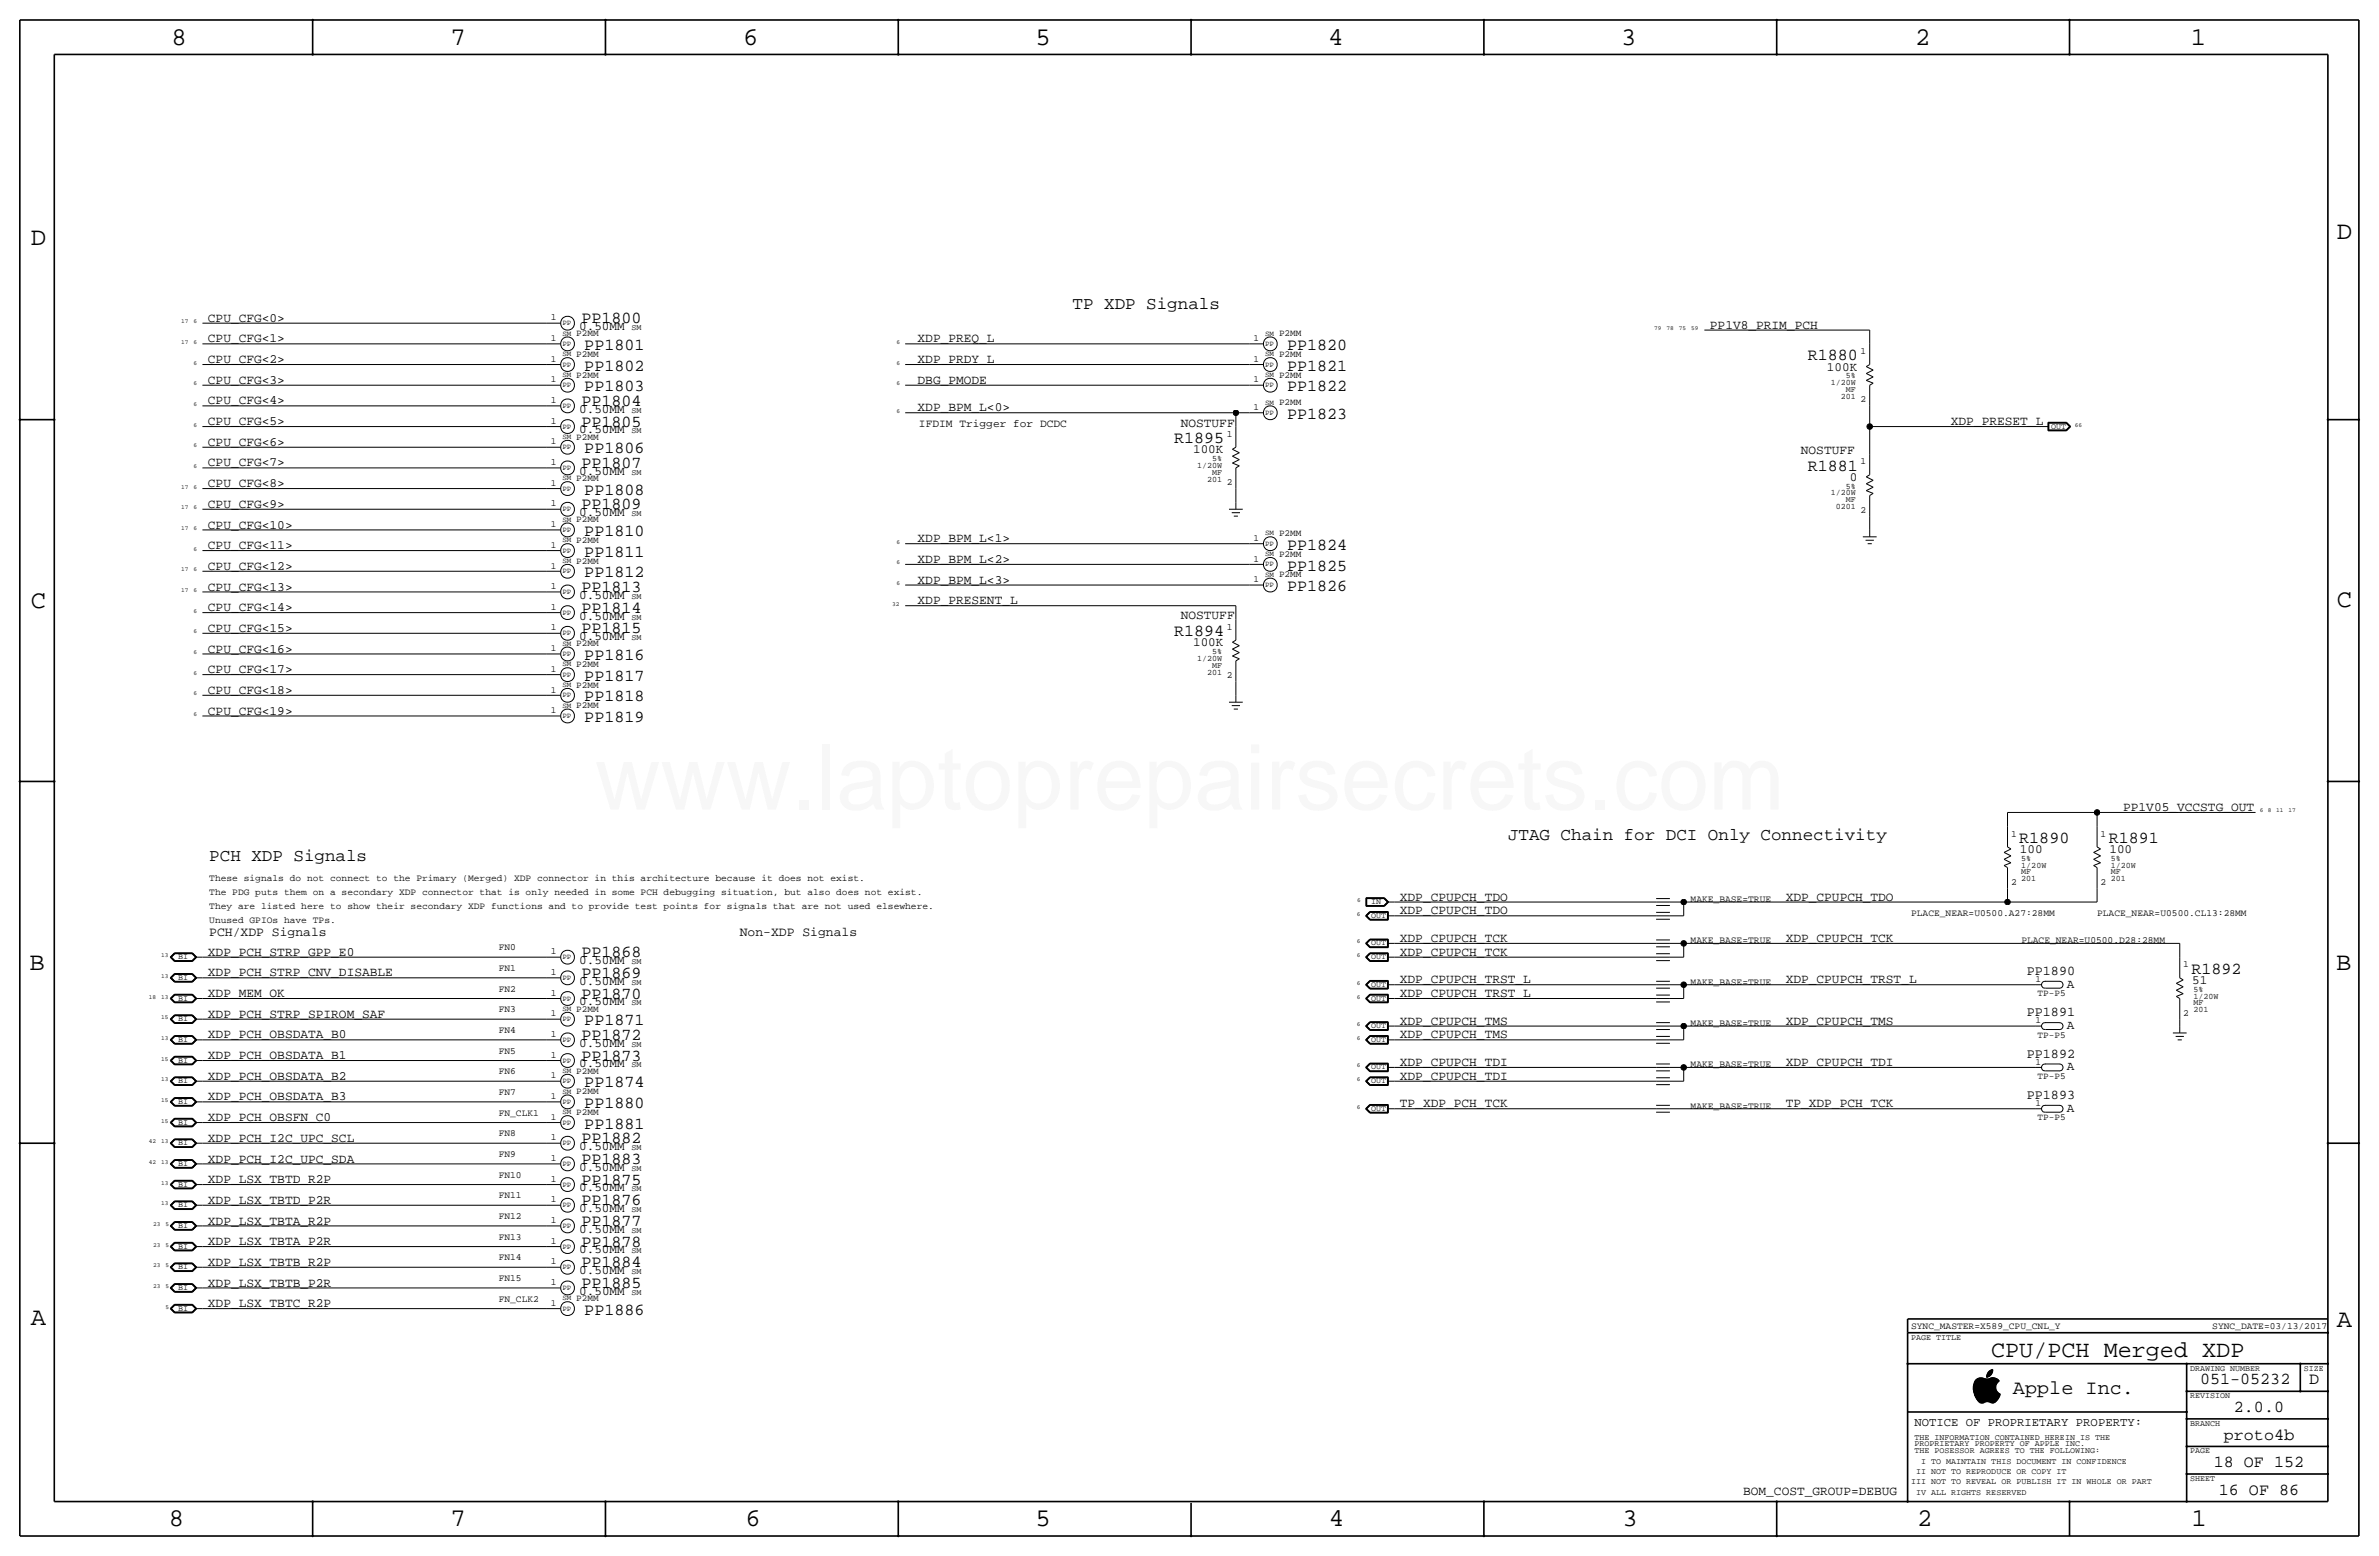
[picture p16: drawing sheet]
<svg xmlns="http://www.w3.org/2000/svg" width="877mm" height="574mm" viewBox="0 0 877 574" stroke-linecap="round" stroke-linejoin="round" font-family="sans-serif">
<defs><g id="words">
<text font-size="33.5" fill="#f00" x="219.3" y="298.4">www.laptoprepairsecrets.com</text>
<g font-size="9.4">
<text x="63.2" y="16.5">8</text>
<text x="166.1" y="16.5">7</text>
<text x="274" y="16.5">6</text>
<text x="381.7" y="16.5">5</text>
<text x="489.7" y="16.5">4</text>
<text x="597.6" y="16.5">3</text>
<text x="706.1" y="16.5">2</text>
<text x="807.7" y="16.5">1</text>
<text x="861.5" y="88.1">D</text>
<text x="11.4" y="90.4">D</text>
<text x="11.4" y="224.3">C</text>
<text x="861.5" y="223.8">C</text>
<text x="10.9" y="357.6">B</text>
<text x="861.3" y="357.4">B</text>
<text x="11.4" y="488.4">A</text>
<text x="861.5" y="489.2">A</text>
<text x="62.2" y="562.6">8</text>
<text x="166.1" y="562.6">7</text>
<text x="274.8" y="562.6">6</text>
<text x="381.7" y="562.6">5</text>
<text x="489.9" y="562.6">4</text>
<text x="598.1" y="562.6">3</text>
<text x="706.8" y="562.6">2</text>
<text x="807.9" y="562.6">1</text>
</g>
<text font-size="8.6" x="734.1" y="500.1">CPU/PCH Merged XDP</text>
<text font-size="7.4" x="742.1" y="513.9">Apple Inc.</text>
<g font-size="6.5">
<text x="395.4" y="114.1">TP XDP Signals</text>
<text x="556" y="309.6">JTAG Chain for DCI Only Connectivity</text>
<text x="77.2" y="317.3">PCH XDP Signals</text>
</g>
<g font-size="6.2">
<text x="214.3" y="119.1">PP1800</text>
<text x="215.4" y="129">PP1801</text>
<text x="474.5" y="129">PP1820</text>
<text x="215.4" y="136.6">PP1802</text>
<text x="474.5" y="136.6">PP1821</text>
<text x="666.5" y="132.8">R1880</text>
<text x="214.3" y="149.6">PP1804</text>
<text x="215.4" y="144.3">PP1803</text>
<text x="474.5" y="144.3">PP1822</text>
<text x="474.5" y="154.4">PP1823</text>
<text x="214.3" y="157.2">PP1805</text>
<text x="215.4" y="167.1">PP1806</text>
<text x="432.8" y="163.3">R1895</text>
<text x="214.3" y="172.5">PP1807</text>
<text x="666.5" y="173.5">R1881</text>
<text x="215.4" y="182.4">PP1808</text>
<text x="214.3" y="187.7">PP1809</text>
<text x="215.4" y="197.6">PP1810</text>
<text x="474.5" y="202.7">PP1824</text>
<text x="215.4" y="205.2">PP1811</text>
<text x="215.4" y="212.8">PP1812</text>
<text x="474.5" y="210.3">PP1825</text>
<text x="214.3" y="218.2">PP1813</text>
<text x="474.5" y="217.9">PP1826</text>
<text x="214.3" y="225.8">PP1814</text>
<text x="214.3" y="233.4">PP1815</text>
<text x="432.8" y="234.4">R1894</text>
<text x="215.4" y="243.3">PP1816</text>
<text x="215.4" y="250.9">PP1817</text>
<text x="215.4" y="258.6">PP1818</text>
<text x="215.4" y="266.2">PP1819</text>
<text x="744.4" y="310.6">R1890</text>
<text x="777.4" y="310.6">R1891</text>
<text x="214.3" y="352.8">PP1868</text>
<text x="807.9" y="358.9">R1892</text>
<text x="214.3" y="360.4">PP1869</text>
<text x="214.3" y="368">PP1870</text>
<text x="215.4" y="377.9">PP1871</text>
<text x="214.3" y="383.3">PP1872</text>
<text x="214.3" y="390.9">PP1873</text>
<text x="215.4" y="400.8">PP1874</text>
<text x="215.4" y="408.4">PP1880</text>
<text x="215.4" y="416">PP1881</text>
<text x="214.3" y="421.4">PP1882</text>
<text x="214.3" y="429">PP1883</text>
<text x="214.3" y="436.6">PP1875</text>
<text x="214.3" y="444.2">PP1876</text>
<text x="214.3" y="451.9">PP1877</text>
<text x="214.3" y="459.5">PP1878</text>
<text x="214.3" y="467.1">PP1884</text>
<text x="214.3" y="474.7">PP1885</text>
<text x="215.4" y="484.6">PP1886</text>
<text x="811.1" y="510.3">051-05232</text>
<text x="851.3" y="510.3">D</text>
<text x="823.6" y="520.4">2.0.0</text>
<text x="819.9" y="530.6">proto4b</text>
<text x="816.2" y="540.8">18 OF 152</text>
<text x="818" y="550.9">16 OF 86</text>
</g>
<g font-size="5">
<text x="747.2" y="359.4">PP1890</text>
<text x="747.2" y="374.6">PP1891</text>
<text x="747.2" y="389.9">PP1892</text>
<text x="747.2" y="405.1">PP1893</text>
</g>
<g font-size="4.8">
<text x="77.2" y="345.2">PCH/XDP Signals</text>
<text x="272.8" y="345.2">Non-XDP Signals</text>
</g>
<g font-size="4.7">
<text x="76.7" y="118.6">CPU_CFG&lt;0&gt;</text>
<text x="213.5" y="121.7">0.50MM</text>
<text x="630.4" y="121.1">PP1V8_PRIM_PCH</text>
<text x="76.7" y="126.2">CPU_CFG&lt;1&gt;</text>
<text x="338.3" y="126.2">XDP_PREQ_L</text>
<text x="76.7" y="133.8">CPU_CFG&lt;2&gt;</text>
<text x="338.3" y="133.8">XDP_PRDY_L</text>
<text x="673.5" y="136.7">100K</text>
<text x="76.7" y="141.5">CPU_CFG&lt;3&gt;</text>
<text x="338.3" y="141.5">DBG_PMODE</text>
<text x="76.7" y="149.1">CPU_CFG&lt;4&gt;</text>
<text x="213.5" y="152.2">0.50MM</text>
<text x="338.3" y="151.6">XDP_BPM_L&lt;0&gt;</text>
<text x="76.7" y="156.7">CPU_CFG&lt;5&gt;</text>
<text x="213.5" y="159.8">0.50MM</text>
<text x="435.3" y="157.2">NOSTUFF</text>
<text x="719.2" y="156.7">XDP_PRESET_L</text>
<text x="76.7" y="164.3">CPU_CFG&lt;6&gt;</text>
<text x="439.9" y="167.1">100K</text>
<text x="663.9" y="167.4">NOSTUFF</text>
<text x="76.7" y="171.9">CPU_CFG&lt;7&gt;</text>
<text x="76.7" y="179.6">CPU_CFG&lt;8&gt;</text>
<text x="213.5" y="175">0.50MM</text>
<text x="681.9" y="177.3">0</text>
<text x="76.7" y="187.2">CPU_CFG&lt;9&gt;</text>
<text x="213.5" y="190.3">0.50MM</text>
<text x="76.7" y="194.8">CPU_CFG&lt;10&gt;</text>
<text x="76.7" y="202.4">CPU_CFG&lt;11&gt;</text>
<text x="338.3" y="199.9">XDP_BPM_L&lt;1&gt;</text>
<text x="338.3" y="207.5">XDP_BPM_L&lt;2&gt;</text>
<text x="76.7" y="210">CPU_CFG&lt;12&gt;</text>
<text x="338.3" y="215.1">XDP_BPM_L&lt;3&gt;</text>
<text x="76.7" y="217.7">CPU_CFG&lt;13&gt;</text>
<text x="213.5" y="220.7">0.50MM</text>
<text x="76.7" y="225.3">CPU_CFG&lt;14&gt;</text>
<text x="338.3" y="222.7">XDP_PRESENT_L</text>
<text x="76.7" y="232.9">CPU_CFG&lt;15&gt;</text>
<text x="213.5" y="228.4">0.50MM</text>
<text x="435.3" y="228.3">NOSTUFF</text>
<text x="213.5" y="236">0.50MM</text>
<text x="439.9" y="238.3">100K</text>
<text x="76.7" y="240.5">CPU_CFG&lt;16&gt;</text>
<text x="76.7" y="248.1">CPU_CFG&lt;17&gt;</text>
<text x="76.7" y="255.8">CPU_CFG&lt;18&gt;</text>
<text x="76.7" y="263.4">CPU_CFG&lt;19&gt;</text>
<text x="782.7" y="298.9">PP1V05_VCCSTG_OUT</text>
<text x="744.7" y="314.5">100</text>
<text x="777.7" y="314.5">100</text>
<text x="516.1" y="332">XDP_CPUPCH_TDO</text>
<text x="658.3" y="332">XDP_CPUPCH_TDO</text>
<text x="516.1" y="337">XDP_CPUPCH_TDO</text>
<text x="516.1" y="347.2">XDP_CPUPCH_TCK</text>
<text x="658.3" y="347.2">XDP_CPUPCH_TCK</text>
<text x="76.7" y="352.3">XDP_PCH_STRP_GPP_E0</text>
<text x="516.1" y="352.3">XDP_CPUPCH_TCK</text>
<text x="76.7" y="359.9">XDP_PCH_STRP_CNV_DISABLE</text>
<text x="213.5" y="355.4">0.50MM</text>
<text x="213.5" y="363">0.50MM</text>
<text x="516.1" y="362.4">XDP_CPUPCH_TRST_L</text>
<text x="658.3" y="362.5">XDP_CPUPCH_TRST_L</text>
<text x="762" y="364">A</text>
<text x="808.2" y="362.7">51</text>
<text x="76.7" y="367.5">XDP_MEM_OK</text>
<text x="213.5" y="370.6">0.50MM</text>
<text x="516.1" y="367.5">XDP_CPUPCH_TRST_L</text>
<text x="76.7" y="375.1">XDP_PCH_STRP_SPIROM_SAF</text>
<text x="516.1" y="377.7">XDP_CPUPCH_TMS</text>
<text x="658.3" y="377.7">XDP_CPUPCH_TMS</text>
<text x="76.7" y="382.8">XDP_PCH_OBSDATA_B0</text>
<text x="516.1" y="382.8">XDP_CPUPCH_TMS</text>
<text x="762" y="379.3">A</text>
<text x="213.5" y="385.8">0.50MM</text>
<text x="76.7" y="390.4">XDP_PCH_OBSDATA_B1</text>
<text x="213.5" y="393.4">0.50MM</text>
<text x="516.1" y="392.9">XDP_CPUPCH_TDI</text>
<text x="658.3" y="392.9">XDP_CPUPCH_TDI</text>
<text x="762" y="394.5">A</text>
<text x="76.7" y="398">XDP_PCH_OBSDATA_B2</text>
<text x="516.1" y="398">XDP_CPUPCH_TDI</text>
<text x="76.7" y="405.6">XDP_PCH_OBSDATA_B3</text>
<text x="76.7" y="413.2">XDP_PCH_OBSFN_C0</text>
<text x="516.1" y="408.2">TP_XDP_PCH_TCK</text>
<text x="658.3" y="408.2">TP_XDP_PCH_TCK</text>
<text x="762" y="409.8">A</text>
<text x="76.7" y="420.9">XDP_PCH_I2C_UPC_SCL</text>
<text x="213.5" y="423.9">0.50MM</text>
<text x="76.7" y="428.5">XDP_PCH_I2C_UPC_SDA</text>
<text x="213.5" y="431.6">0.50MM</text>
<text x="76.7" y="436.1">XDP_LSX_TBTD_R2P</text>
<text x="76.7" y="443.7">XDP_LSX_TBTD_P2R</text>
<text x="213.5" y="439.2">0.50MM</text>
<text x="213.5" y="446.8">0.50MM</text>
<text x="76.7" y="451.3">XDP_LSX_TBTA_R2P</text>
<text x="213.5" y="454.4">0.50MM</text>
<text x="76.7" y="459">XDP_LSX_TBTA_P2R</text>
<text x="76.7" y="466.6">XDP_LSX_TBTB_R2P</text>
<text x="213.5" y="462">0.50MM</text>
<text x="213.5" y="469.7">0.50MM</text>
<text x="76.7" y="474.2">XDP_LSX_TBTB_P2R</text>
<text x="213.6" y="477.3">0.50MM</text>
<text x="76.7" y="481.8">XDP_LSX_TBTC_R2P</text>
<text x="642.6" y="550.9">BOM_COST_GROUP=DEBUG</text>
</g>
<text font-size="4.5" x="705.8" y="525.5">NOTICE OF PROPRIETARY PROPERTY:</text>
<text font-size="4.1" x="338.8" y="157.2">IFDIM Trigger for DCDC</text>
<g font-size="3.5">
<text x="203.1" y="118.1">1</text>
<text x="203.1" y="125.7">1</text>
<text x="212.5" y="124">P2MM</text>
<text x="462.2" y="125.7">1</text>
<text x="471.5" y="124">P2MM</text>
<text x="212.5" y="131.6">P2MM</text>
<text x="471.5" y="131.6">P2MM</text>
<text x="685.9" y="130.5">1</text>
<text x="203.1" y="133.3">1</text>
<text x="462.2" y="133.3">1</text>
<text x="203.1" y="141">1</text>
<text x="212.5" y="139.2">P2MM</text>
<text x="462.2" y="141">1</text>
<text x="471.5" y="139.2">P2MM</text>
<text x="203.1" y="148.6">1</text>
<text x="471.5" y="149.4">P2MM</text>
<text x="685.9" y="148.3">2</text>
<text x="462.2" y="151.1">1</text>
<text x="203.1" y="156.2">1</text>
<text x="452.3" y="161">1</text>
<text x="203.1" y="163.8">1</text>
<text x="212.5" y="162.1">P2MM</text>
<text x="203.1" y="171.4">1</text>
<text x="685.9" y="171.2">1</text>
<text x="203.1" y="179.1">1</text>
<text x="212.5" y="177.3">P2MM</text>
<text x="452.3" y="178.8">2</text>
<text x="203.1" y="186.7">1</text>
<text x="685.9" y="189">2</text>
<text x="203.1" y="194.3">1</text>
<text x="212.5" y="192.5">P2MM</text>
<text x="471.5" y="197.6">P2MM</text>
<text x="203.1" y="201.9">1</text>
<text x="212.5" y="200.2">P2MM</text>
<text x="462.2" y="199.4">1</text>
<text x="203.1" y="209.6">1</text>
<text x="212.5" y="207.8">P2MM</text>
<text x="462.2" y="207">1</text>
<text x="471.5" y="205.2">P2MM</text>
<text x="462.2" y="214.6">1</text>
<text x="471.5" y="212.9">P2MM</text>
<text x="203.1" y="217.2">1</text>
<text x="203.1" y="224.8">1</text>
<text x="203.1" y="232.4">1</text>
<text x="452.3" y="232.1">1</text>
<text x="212.5" y="238.3">P2MM</text>
<text x="203.1" y="240">1</text>
<text x="212.5" y="245.9">P2MM</text>
<text x="203.1" y="247.6">1</text>
<text x="452.3" y="249.9">2</text>
<text x="203.1" y="255.3">1</text>
<text x="212.5" y="253.5">P2MM</text>
<text x="203.1" y="262.9">1</text>
<text x="212.5" y="261.1">P2MM</text>
<text x="741.4" y="308.3">1</text>
<text x="774.4" y="308.3">1</text>
<text x="77.2" y="329.9">The PDG puts them on a secondary XDP connector that is only needed in some PCH debugging situation, but also does not exist.</text>
<text x="77.2" y="324.9">These signals do not connect to the Primary (Merged) XDP connector in this architecture because it does not exist.</text>
<text x="741.4" y="326.1">2</text>
<text x="774.4" y="326.1">2</text>
<text x="77.2" y="335">They are listed here to show their secondary XDP functions and to provide test points for signals that are not used elsewhere.</text>
<text x="623.3" y="332.5">MAKE_BASE=TRUE</text>
<text x="77.2" y="340.1">Unused GPIOs have TPs.</text>
<text x="704.6" y="337.6">PLACE_NEAR=U0500.A27:28MM</text>
<text x="773.2" y="337.6">PLACE_NEAR=U0500.CL13:28MM</text>
<text x="623.3" y="347.7">MAKE_BASE=TRUE</text>
<text x="745.2" y="347.7">PLACE_NEAR=U0500.D28:28MM</text>
<text x="183.9" y="350.3">FN0</text>
<text x="203.1" y="351.8">1</text>
<text x="183.9" y="357.9">FN1</text>
<text x="203.1" y="359.4">1</text>
<text x="804.9" y="356.6">1</text>
<text x="183.9" y="365.5">FN2</text>
<text x="623.3" y="363">MAKE_BASE=TRUE</text>
<text x="750.5" y="362">1</text>
<text x="203.1" y="367">1</text>
<text x="751.2" y="367.3">TP-P5</text>
<text x="183.9" y="373.1">FN3</text>
<text x="203.1" y="374.6">1</text>
<text x="212.5" y="372.9">P2MM</text>
<text x="750.5" y="377.2">1</text>
<text x="804.9" y="374.4">2</text>
<text x="183.9" y="380.7">FN4</text>
<text x="203.1" y="382.3">1</text>
<text x="623.3" y="378.2">MAKE_BASE=TRUE</text>
<text x="751.2" y="382.5">TP-P5</text>
<text x="183.9" y="388.4">FN5</text>
<text x="203.1" y="389.9">1</text>
<text x="183.9" y="396">FN6</text>
<text x="212.5" y="395.7">P2MM</text>
<text x="623.3" y="393.4">MAKE_BASE=TRUE</text>
<text x="750.5" y="392.4">1</text>
<text x="203.1" y="397.5">1</text>
<text x="751.2" y="397.8">TP-P5</text>
<text x="183.9" y="403.6">FN7</text>
<text x="203.1" y="405.1">1</text>
<text x="212.5" y="403.4">P2MM</text>
<text x="750.5" y="407.7">1</text>
<text x="183.9" y="411.2">FN_CLK1</text>
<text x="203.1" y="412.7">1</text>
<text x="212.5" y="411">P2MM</text>
<text x="623.3" y="408.7">MAKE_BASE=TRUE</text>
<text x="751.2" y="413">TP-P5</text>
<text x="183.9" y="418.9">FN8</text>
<text x="203.1" y="420.4">1</text>
<text x="183.9" y="426.5">FN9</text>
<text x="203.1" y="428">1</text>
<text x="183.9" y="434.1">FN10</text>
<text x="203.1" y="435.6">1</text>
<text x="183.9" y="441.7">FN11</text>
<text x="203.1" y="443.2">1</text>
<text x="183.9" y="449.3">FN12</text>
<text x="203.1" y="450.8">1</text>
<text x="183.9" y="456.9">FN13</text>
<text x="203.1" y="458.5">1</text>
<text x="183.9" y="464.6">FN14</text>
<text x="203.1" y="466.1">1</text>
<text x="183.9" y="472.2">FN15</text>
<text x="203.1" y="473.7">1</text>
<text x="183.9" y="479.8">FN_CLK2</text>
<text x="212.5" y="479.6">P2MM</text>
<text x="203.1" y="481.3">1</text>
<text x="704.6" y="490">SYNC_MASTER=X589_CPU_CNL_Y</text>
<text x="815.6" y="490">SYNC_DATE=03/13/2017</text>
</g>
<g font-size="3.1">
<text x="232.8" y="121.7">SM</text>
<text x="675" y="142">1/20W</text>
<text x="680.5" y="139.4">5%</text>
<text x="678.7" y="147.1">201</text>
<text x="680.5" y="144.5">MF</text>
<text x="232.8" y="152.1">SM</text>
<text x="232.8" y="159.8">SM</text>
<text x="756.1" y="158">OUT</text>
<text x="441.3" y="172.5">1/20W</text>
<text x="446.8" y="169.9">5%</text>
<text x="232.8" y="175">SM</text>
<text x="445" y="177.5">201</text>
<text x="446.8" y="175">MF</text>
<text x="675" y="182.6">1/20W</text>
<text x="680.5" y="185.2">MF</text>
<text x="680.5" y="180.1">5%</text>
<text x="232.8" y="190.2">SM</text>
<text x="676.8" y="187.7">0201</text>
<text x="232.8" y="220.7">SM</text>
<text x="232.8" y="228.3">SM</text>
<text x="232.8" y="236">SM</text>
<text x="441.3" y="243.6">1/20W</text>
<text x="446.8" y="241">5%</text>
<text x="445" y="248.7">201</text>
<text x="446.8" y="246.1">MF</text>
<text x="745.2" y="317.2">5%</text>
<text x="778.2" y="317.2">5%</text>
<text x="745.2" y="319.8">1/20W</text>
<text x="745.2" y="322.3">MF</text>
<text x="778.2" y="319.8">1/20W</text>
<text x="778.2" y="322.3">MF</text>
<text x="745.2" y="324.9">201</text>
<text x="778.2" y="324.9">201</text>
<text x="505.5" y="333.2">IN</text>
<text x="505.4" y="338.3">OUT</text>
<text x="65.7" y="353.6">BI</text>
<text x="505.4" y="348.5">OUT</text>
<text x="505.4" y="353.6">OUT</text>
<text x="232.8" y="355.3">SM</text>
<text x="65.7" y="361.2">BI</text>
<text x="232.8" y="363">SM</text>
<text x="505.4" y="363.7">OUT</text>
<text x="808.7" y="365.5">5%</text>
<text x="65.7" y="368.8">BI</text>
<text x="232.8" y="370.6">SM</text>
<text x="505.4" y="368.8">OUT</text>
<text x="808.7" y="368">1/20W</text>
<text x="808.7" y="370.6">MF</text>
<text x="65.7" y="376.4">BI</text>
<text x="808.7" y="373.1">201</text>
<text x="505.4" y="379">OUT</text>
<text x="65.7" y="384">BI</text>
<text x="232.8" y="385.8">SM</text>
<text x="505.4" y="384">OUT</text>
<text x="65.7" y="391.7">BI</text>
<text x="232.8" y="393.4">SM</text>
<text x="505.4" y="394.2">OUT</text>
<text x="65.7" y="399.3">BI</text>
<text x="505.4" y="399.3">OUT</text>
<text x="65.7" y="406.9">BI</text>
<text x="505.4" y="409.4">OUT</text>
<text x="65.7" y="414.5">BI</text>
<text x="65.7" y="422.1">BI</text>
<text x="232.8" y="423.9">SM</text>
<text x="65.7" y="429.8">BI</text>
<text x="232.8" y="431.5">SM</text>
<text x="65.7" y="437.4">BI</text>
<text x="232.8" y="439.2">SM</text>
<text x="65.7" y="445">BI</text>
<text x="232.8" y="446.8">SM</text>
<text x="65.7" y="452.6">BI</text>
<text x="232.8" y="454.4">SM</text>
<text x="65.7" y="460.2">BI</text>
<text x="65.7" y="467.9">BI</text>
<text x="232.8" y="462">SM</text>
<text x="232.8" y="469.6">SM</text>
<text x="65.7" y="475.5">BI</text>
<text x="232.8" y="477.3">SM</text>
<text x="65.7" y="483.1">BI</text>
<text x="704.5" y="493.8">PAGE TITLE</text>
<text x="807.4" y="505.2">DRAWING NUMBER</text>
<text x="849.3" y="505.2">SIZE</text>
<text x="807.4" y="515.4">REVISION</text>
<text x="807.4" y="525.5">BRANCH</text>
<text x="705.8" y="533.1">PROPRIETARY PROPERTY OF APPLE INC.</text>
<text x="705.8" y="530.6">THE INFORMATION CONTAINED HEREIN IS THE</text>
<text x="705.8" y="535.7">THE POSESSOR AGREES TO THE FOLLOWING:</text>
<text x="708.2" y="539.5">I TO MAINTAIN THIS DOCUMENT IN CONFIDENCE</text>
<text x="807.4" y="535.7">PAGE</text>
<text x="706.4" y="543.3">II NOT TO REPRODUCE OR COPY IT</text>
<text x="807.4" y="545.8">SHEET</text>
<text x="704.5" y="547.1">III NOT TO REVEAL OR PUBLISH IT IN WHOLE OR PART</text>
<text x="706.4" y="550.9">IV ALL RIGHTS RESERVED</text>
</g>
<g font-size="2.8">
<text x="207.3" y="119.9">PP</text>
<text x="207.3" y="123.7">SM</text>
<text x="466.4" y="123.7">SM</text>
<text x="207.3" y="131.3">SM</text>
<text x="207.3" y="127.5">PP</text>
<text x="466.4" y="131.3">SM</text>
<text x="466.4" y="127.5">PP</text>
<text x="207.3" y="135.1">PP</text>
<text x="466.4" y="135.1">PP</text>
<text x="207.3" y="138.9">SM</text>
<text x="207.3" y="142.7">PP</text>
<text x="466.4" y="138.9">SM</text>
<text x="466.4" y="142.7">PP</text>
<text x="466.4" y="149.1">SM</text>
<text x="207.3" y="150.4">PP</text>
<text x="466.4" y="152.9">PP</text>
<text x="207.3" y="161.8">SM</text>
<text x="207.3" y="158">PP</text>
<text x="207.3" y="165.6">PP</text>
<text x="207.3" y="173.2">PP</text>
<text x="207.3" y="177">SM</text>
<text x="207.3" y="180.8">PP</text>
<text x="207.3" y="188.5">PP</text>
<text x="207.3" y="192.3">SM</text>
<text x="207.3" y="196.1">PP</text>
<text x="466.4" y="197.4">SM</text>
<text x="207.3" y="199.9">SM</text>
<text x="207.3" y="203.7">PP</text>
<text x="466.4" y="201.2">PP</text>
<text x="207.3" y="207.5">SM</text>
<text x="466.4" y="205">SM</text>
<text x="466.4" y="208.8">PP</text>
<text x="207.3" y="211.3">PP</text>
<text x="466.4" y="212.6">SM</text>
<text x="207.3" y="218.9">PP</text>
<text x="466.4" y="216.4">PP</text>
<text x="207.3" y="226.6">PP</text>
<text x="207.3" y="238">SM</text>
<text x="207.3" y="234.2">PP</text>
<text x="207.3" y="245.6">SM</text>
<text x="207.3" y="241.8">PP</text>
<text x="207.3" y="249.4">PP</text>
<text x="207.3" y="253.2">SM</text>
<text x="207.3" y="257">PP</text>
<text x="207.3" y="260.9">SM</text>
<text x="207.3" y="264.7">PP</text>
<text x="207.3" y="353.6">PP</text>
<text x="207.3" y="361.2">PP</text>
<text x="207.3" y="368.8">PP</text>
<text x="207.3" y="372.6">SM</text>
<text x="207.3" y="376.4">PP</text>
<text x="207.3" y="384">PP</text>
<text x="207.3" y="395.5">SM</text>
<text x="207.3" y="391.7">PP</text>
<text x="207.3" y="399.3">PP</text>
<text x="207.3" y="403.1">SM</text>
<text x="207.3" y="406.9">PP</text>
<text x="207.3" y="410.7">SM</text>
<text x="207.3" y="414.5">PP</text>
<text x="207.3" y="422.1">PP</text>
<text x="207.3" y="429.8">PP</text>
<text x="207.3" y="437.4">PP</text>
<text x="207.3" y="445">PP</text>
<text x="207.3" y="452.6">PP</text>
<text x="207.3" y="460.2">PP</text>
<text x="207.3" y="467.9">PP</text>
<text x="207.3" y="479.3">SM</text>
<text x="207.3" y="475.5">PP</text>
<text x="207.3" y="483.1">PP</text>
</g>
<g font-size="2.3">
<text x="66.8" y="119.1">17</text>
<text x="71.4" y="119.1">6</text>
<text x="609.8" y="121.7">79</text>
<text x="614.4" y="121.7">78</text>
<text x="618.9" y="121.7">75</text>
<text x="623.5" y="121.7">59</text>
<text x="66.8" y="126.7">17</text>
<text x="71.4" y="126.7">6</text>
<text x="330.5" y="126.7">6</text>
<text x="71.4" y="134.4">6</text>
<text x="330.5" y="134.4">6</text>
<text x="71.4" y="142">6</text>
<text x="330.5" y="142">6</text>
<text x="71.4" y="149.6">6</text>
<text x="330.5" y="152.1">6</text>
<text x="71.4" y="157.2">6</text>
<text x="764.9" y="157.2">66</text>
<text x="71.4" y="164.8">6</text>
<text x="71.4" y="172.5">6</text>
<text x="66.8" y="180.1">17</text>
<text x="71.4" y="180.1">6</text>
<text x="66.8" y="187.7">17</text>
<text x="71.4" y="187.7">6</text>
<text x="66.8" y="195.3">17</text>
<text x="71.4" y="195.3">6</text>
<text x="71.4" y="202.9">6</text>
<text x="330.5" y="200.4">6</text>
<text x="330.5" y="208">6</text>
<text x="66.8" y="210.6">17</text>
<text x="71.4" y="210.6">6</text>
<text x="330.5" y="215.6">6</text>
<text x="66.8" y="218.2">17</text>
<text x="71.4" y="218.2">6</text>
<text x="71.4" y="225.8">6</text>
<text x="328.9" y="223.3">32</text>
<text x="71.4" y="233.4">6</text>
<text x="71.4" y="241">6</text>
<text x="71.4" y="248.7">6</text>
<text x="71.4" y="256.3">6</text>
<text x="71.4" y="263.9">6</text>
<text x="833.1" y="299.5">6</text>
<text x="836.1" y="299.5">8</text>
<text x="839.2" y="299.5">11</text>
<text x="843.7" y="299.5">17</text>
<text x="500.3" y="332.5">6</text>
<text x="500.2" y="337.6">6</text>
<text x="500.2" y="347.7">6</text>
<text x="59.4" y="352.8">13</text>
<text x="500.2" y="352.8">6</text>
<text x="59.4" y="360.4">13</text>
<text x="500.2" y="363">6</text>
<text x="54.9" y="368">18</text>
<text x="59.4" y="368">13</text>
<text x="500.2" y="368">6</text>
<text x="59.4" y="375.7">15</text>
<text x="59.4" y="383.3">13</text>
<text x="500.2" y="378.2">6</text>
<text x="500.2" y="383.3">6</text>
<text x="59.4" y="390.9">15</text>
<text x="500.2" y="393.4">6</text>
<text x="59.4" y="398.5">13</text>
<text x="500.2" y="398.5">6</text>
<text x="59.4" y="406.1">15</text>
<text x="59.4" y="413.8">15</text>
<text x="500.2" y="408.7">6</text>
<text x="54.9" y="421.4">42</text>
<text x="59.4" y="421.4">13</text>
<text x="54.9" y="429">42</text>
<text x="59.4" y="429">13</text>
<text x="59.4" y="436.6">13</text>
<text x="59.4" y="444.2">13</text>
<text x="56.4" y="451.9">23</text>
<text x="61" y="451.9">5</text>
<text x="56.4" y="459.5">23</text>
<text x="61" y="459.5">5</text>
<text x="56.4" y="467.1">23</text>
<text x="61" y="467.1">5</text>
<text x="56.4" y="474.7">23</text>
<text x="61" y="474.7">5</text>
<text x="61" y="482.3">5</text>
</g>
</g></defs>
<g fill="none" stroke="#000" stroke-width=".37">
<path d="M74.6 119.1h127zM201.6 119.1h5.1zM74.6 134.4h127zM74.6 126.7h127zM201.6 134.4h5.1zM201.6 126.7h5.1zM333.7 134.4h127zM333.7 126.7h127zM460.7 134.4h5.1zM460.7 126.7h5.1zM628.3 121.7h61zM688 135.1l1.3-.7z"/>
<path d="M688 137.7l2.6 1.2zM688 135.1l2.6 1.3zM688 137.7l2.6-1.3zM689.3 121.7v5zM689.3 126.7v7.7zM74.6 149.6h127zM74.6 157.2h127zM74.6 142h127zM201.6 142h5.1zM201.6 149.6h5.1zM201.6 157.2h5.1zM333.7 142h127z"/>
<path d="M333.7 152.1h121.9zM455.6 152.1h5.1zM455.6 152.1v5.1zM455.6 157.2v7.6zM460.7 152.1h5.1zM460.7 142h5.1zM688 140.2l2.6 1zM688 140.2l2.6-1.3zM689.3 149.6v7.6zM689.3 157.2h63.5zM689.3 157.2v10.2zM689.3 142v7.6z"/>
<path d="M689.3 142l1.3-.8zM752.8 157.2h2.5zM755 155.7v3.1zM755 158.8h6.8zM755 155.7h6.8zM755.1 155.8h6.7zM755.1 155.8v2.9zM755.1 158.7h6.7zM755.2 155.9h6.5zM755.2 155.9v2.7zM755.2 158.6h6.5zM755.3 156h6.4z"/>
<path d="M755.3 156v2.5zM755.3 158.5h6.4zM761.7 158.5l1.3-1.3zM761.7 156l1.3 1.2zM761.7 155.9l1.4 1.3zM761.8 158.7l1.5-1.5zM761.8 155.8l1.5 1.4zM761.8 155.7l1.6 1.5zM763.1 157.2l-1.4 1.4zM763.4 157.2l-1.6 1.6zM74.6 172.5h127zM74.6 164.8h127z"/>
<path d="M201.6 164.8h5.1zM201.6 172.5h5.1zM454.4 170.7l2.5 1zM454.4 168.1l2.5 1.3zM454.4 165.6l2.5 1.3zM454.4 170.7l2.5-1.3zM454.4 168.1l2.5-1.2zM454.4 165.6l1.2-.8zM455.6 172.5l1.3-.8zM455.6 172.5v7.6zM688 175.8l1.3-.8zM688 178.3l2.6 1.3z"/>
<path d="M688 175.8l2.6 1.2zM688 178.3l2.6-1.3zM689.3 167.4v7.6zM74.6 187.7h127zM74.6 195.3h127zM74.6 180.1h127zM201.6 195.3h5.1zM201.6 180.1h5.1zM201.6 187.7h5.1zM453.1 187.7h5.1zM454.1 189h3.1zM454.9 190.2h1.5z"/>
<path d="M455.6 180.1v5.1zM455.6 185.2v2.5zM686.8 197.9h5zM687.8 199.1h3zM688 180.8l2.6 1.1zM688 180.8l2.6-1.2zM689.3 190.2v5.1zM689.3 195.3v2.6zM689.3 182.6v7.6zM689.3 182.6l1.3-.7zM74.6 218.2h127zM74.6 202.9h127z"/>
<path d="M74.6 210.6h127zM201.6 210.6h5.1zM201.6 202.9h5.1zM201.6 218.2h5.1zM333.7 200.4h127zM333.7 208h127zM333.7 215.6h127zM460.7 215.6h5.1zM460.7 208h5.1zM460.7 200.4h5.1zM688.5 200.4h1.6zM74.6 233.4h127z"/>
<path d="M74.6 225.8h127zM201.6 225.8h5.1zM201.6 233.4h5.1zM333.7 223.3h121.9zM454.4 239.3l2.5 1.2zM454.4 236.7l2.5 1.3zM454.4 239.3l2.5-1.3zM454.4 236.7l1.2-.7zM455.6 223.3v5zM455.6 228.3v7.7zM74.6 248.7h127zM74.6 241h127z"/>
<path d="M74.6 256.3h127zM201.6 256.3h5.1zM201.6 248.7h5.1zM201.6 241h5.1zM453.1 258.8h5.1zM454.4 241.8l2.5 1zM454.4 241.8l2.5-1.3zM455.6 243.6l1.3-.8zM455.6 251.2v5.1zM455.6 256.3v2.5zM455.6 243.6v7.6zM74.6 263.9h127z"/>
<path d="M201.6 263.9h5.1zM454.1 260.1h3.1zM454.9 261.4h1.5zM740.1 299.5v5zM740.1 299.5h33zM773.1 299.5h58.4zM773.1 299.5v5zM738.8 319l2.6-1zM738.8 316.7l2.6-1.2zM738.8 314.2l2.6-1.3zM738.8 319l1.3 .8zM738.8 316.7l2.6 1.3z"/>
<path d="M738.8 314.2l2.6 1.3zM740.1 319.8v7.6zM740.1 304.5v7.7zM740.1 312.2l1.3 .7zM771.9 319l2.5-1zM771.9 316.7l2.5-1.2zM771.9 314.2l2.5-1.3zM771.9 319l1.2 .8zM771.9 316.7l2.5 1.3zM771.9 314.2l2.5 1.3zM773.1 319.8v7.6zM773.1 304.5v7.7z"/>
<path d="M773.1 312.2l1.3 .7zM503.4 337.6l1.6 1.5zM503.4 337.6l1.6-1.6zM503.6 330.9v3.2zM503.6 334.1h6.8zM503.6 337.6l1.5-1.5zM503.6 330.9h6.8zM503.6 337.6l1.5 1.4zM503.7 331h6.6zM503.7 331v3zM503.7 334h6.6zM503.7 337.6l1.4-1.4z"/>
<path d="M503.7 337.6l1.4 1.3zM503.8 331.1h6.5zM503.8 331.1v2.8zM503.8 333.9h6.5zM503.9 337.6l1.3 1.2zM503.9 331.2h6.3zM503.9 331.2v2.6zM503.9 333.8h6.3zM503.9 337.6l1.3-1.3zM505 336h6.8zM505 339.1h6.8zM505.1 339h6.6z"/>
<path d="M505.1 336.1h6.6zM505.1 338.9h6.5zM505.1 336.2h6.5zM505.2 336.3h6.3zM505.2 338.8h6.3zM510.2 331.2l1.3 1.3zM510.2 333.8l1.3-1.3zM510.3 333.9l1.4-1.4zM510.3 331.1l1.4 1.4zM510.3 334l1.5-1.5zM510.3 331l1.5 1.5zM510.4 330.9l1.6 1.6z"/>
<path d="M510.4 334.1l1.6-1.6zM511.5 336.3v2.5zM511.5 332.5h2.5zM511.5 337.6h2.5zM511.6 336.2v2.7zM511.7 336.1v2.9zM511.8 336v3.1zM514 337.6h96.6zM514 332.5h96.6zM610.6 338.8h5zM610.6 337.6h5zM610.6 336.3h5z"/>
<path d="M610.6 333.8h5zM610.6 332.5h5zM610.6 331.2h5zM615.6 332.5h5.1zM615.6 337.6h5.1zM620.7 332.5h119.4zM620.7 332.5v5.1zM740.1 332.5h33zM740.1 327.4v5.1zM773.1 327.4v5.1zM62.7 352.8l1.6 1.6zM62.9 352.8l1.5 1.5z"/>
<path d="M62.9 352.8l1.5-1.5zM63 352.8l1.4-1.4zM63 352.8l1.4 1.4zM63.2 352.8l1.3 1.3zM63.2 352.8l1.3-1.3zM64.3 358.9l-1.6 1.5zM64.3 351.2l-1.6 1.6zM64.3 358.9h6.7zM64.3 351.2h6.7zM64.3 354.4h6.7zM64.4 354.3h6.5zM64.4 359h6.5z"/>
<path d="M64.4 351.3h6.5zM64.4 354.2h6.5zM64.4 359.1h6.5zM64.4 351.4h6.5zM64.5 359.2h6.3zM64.5 354.1h6.3zM64.5 351.5h6.3zM70.8 354.1l1.3-1.3zM70.8 359.2l1.3 1.2zM70.8 351.5l1.3 1.3zM70.9 354.2l1.3-1.4zM70.9 359.1l1.3 1.3z"/>
<path d="M70.9 351.4l1.3 1.4zM70.9 359l1.5 1.4zM70.9 351.3l1.5 1.5zM70.9 354.3l1.5-1.5zM71 354.4l1.5-1.6zM71 358.9l1.5 1.5zM71 351.2l1.5 1.6zM72.1 352.8h2.5zM74.6 352.8h127zM201.6 352.8h5.1zM503.4 347.7l1.6 1.6zM503.4 352.8l1.6 1.6z"/>
<path d="M503.4 347.7l1.6-1.5zM503.4 352.8l1.6-1.6zM503.6 347.7l1.5-1.4zM503.6 352.8l1.5-1.5zM503.6 347.7l1.5 1.5zM503.6 352.8l1.5 1.5zM503.7 347.7l1.4-1.3zM503.7 352.8l1.4-1.4zM503.7 347.7l1.4 1.4zM503.7 352.8l1.4 1.4zM503.9 347.7l1.3 1.3zM503.9 352.8l1.3 1.3z"/>
<path d="M503.9 347.7l1.3-1.2zM503.9 352.8l1.3-1.3zM505 346.2h6.8zM505 351.2h6.8zM505 349.3h6.8zM505 354.4h6.8zM505.1 349.2h6.6zM505.1 354.3h6.6zM505.1 346.3h6.6zM505.1 351.3h6.6zM505.1 349.1h6.5zM505.1 354.2h6.5z"/>
<path d="M505.1 346.4h6.5zM505.1 351.4h6.5zM505.2 346.5h6.3zM505.2 349h6.3zM505.2 351.5h6.3zM505.2 354.1h6.3zM511.5 346.5v2.5zM511.5 351.5v2.6zM511.5 347.7h2.5zM511.5 352.8h2.5zM511.6 346.4v2.7zM511.6 351.4v2.8z"/>
<path d="M511.7 346.3v2.9zM511.7 351.3v3zM511.8 346.2v3.1zM511.8 351.2v3.2zM514 352.8h96.6zM514 347.7h96.6zM610.6 354.1h5zM610.6 352.8h5zM610.6 351.5h5zM610.6 349h5zM610.6 347.7h5zM610.6 346.5h5z"/>
<path d="M615.6 347.7h5.1zM615.6 352.8h5.1zM620.7 347.7h182.9zM620.7 347.7v5.1zM803.6 347.7v5.1zM803.6 352.8v7.6zM62.7 375.7l1.6-1.6zM62.7 368l1.6-1.5zM62.7 360.4l1.6 1.6zM62.7 375.7l1.6 1.5zM62.7 368l1.6 1.6zM62.9 360.4l1.5 1.5z"/>
<path d="M62.9 375.7l1.5 1.4zM62.9 368l1.5 1.5zM62.9 360.4l1.5-1.4zM62.9 375.7l1.5-1.5zM62.9 368l1.5-1.4zM63 360.4l1.4-1.3zM63 360.4l1.4 1.4zM63 375.7l1.4 1.3zM63 368l1.4 1.4zM63.2 360.4l1.3 1.3zM63.2 375.7l1.3 1.2zM63.2 368l1.3 1.3z"/>
<path d="M63.2 360.4l1.3-1.2zM63.2 375.7l1.3-1.3zM63.2 368l1.3-1.2zM64.3 374.1h6.7zM64.3 366.5h6.7zM64.3 362h6.7zM64.3 377.2h6.7zM64.3 369.6h6.7zM64.4 361.9h6.5zM64.4 377.1h6.5zM64.4 369.5h6.5zM64.4 374.2h6.5z"/>
<path d="M64.4 366.6h6.5zM64.4 374.3l-1.4 1.4zM64.4 366.7l-1.4 1.3zM64.4 361.8h6.5zM64.4 377h6.5zM64.4 369.4h6.5zM64.4 374.3h6.5zM64.4 366.7h6.5zM64.5 361.7h6.3zM64.5 376.9h6.3zM64.5 374.4h6.3zM64.5 369.3h6.3z"/>
<path d="M64.5 366.8h6.3zM70.8 361.7l1.3-1.3zM70.8 376.9l1.3-1.2zM70.8 369.3l1.3-1.3zM70.8 374.4l1.3 1.3zM70.8 366.8l1.3 1.2zM70.9 361.8l1.3-1.4zM70.9 377l1.3-1.3zM70.9 369.4l1.3-1.4zM70.9 374.3l1.3 1.4zM70.9 366.7l1.3 1.3zM70.9 374.2l1.5 1.5z"/>
<path d="M70.9 366.6l1.5 1.4zM70.9 361.9l1.5-1.5zM70.9 377.1l1.5-1.4zM70.9 369.5l1.5-1.5zM71 362l1.5-1.6zM71 374.1l1.5 1.6zM71 366.5l1.5 1.5zM72.1 360.4h2.5zM72.1 375.7h2.5zM72.1 368h2.5zM72.5 375.7l-1.5 1.5zM72.5 368l-1.5 1.6z"/>
<path d="M74.6 360.4h127zM74.6 375.7h127zM74.6 368h127zM201.6 375.7h5.1zM201.6 360.4h5.1zM201.6 368h5.1zM503.4 378.2l1.6 1.6zM503.4 368l1.6 1.6zM503.4 363l1.6 1.5zM503.4 378.2l1.6-1.6zM503.4 368l1.6-1.5zM503.4 363l1.6-1.6z"/>
<path d="M503.6 378.2l1.5-1.5zM503.6 368l1.5-1.4zM503.6 363l1.5-1.5zM503.6 378.2l1.5 1.5zM503.6 368l1.5 1.5zM503.6 363l1.5 1.4zM503.7 378.2l1.4-1.4zM503.7 368l1.4-1.3zM503.7 363l1.4-1.4zM503.7 378.2l1.4 1.4zM503.7 368l1.4 1.4zM503.7 363l1.4 1.3z"/>
<path d="M503.9 378.2l1.3 1.3zM503.9 368l1.3 1.3zM503.9 363l1.3 1.2zM503.9 378.2l1.3-1.3zM503.9 368l1.3-1.2zM503.9 363l1.3-1.3zM505 376.6h6.8zM505 366.5h6.8zM505 361.4h6.8zM505 379.8h6.8zM505 369.6h6.8zM505 364.5h6.8z"/>
<path d="M505.1 379.7h6.6zM505.1 369.5h6.6zM505.1 364.4h6.6zM505.1 376.7h6.6zM505.1 366.6h6.6zM505.1 361.5h6.6zM505.1 379.6h6.5zM505.1 369.4h6.5zM505.1 364.3h6.5zM505.1 376.8h6.5zM505.1 366.7h6.5zM505.1 361.6h6.5z"/>
<path d="M505.2 376.9h6.3zM505.2 379.5h6.3zM505.2 366.8h6.3zM505.2 369.3h6.3zM505.2 361.7h6.3zM505.2 364.2h6.3zM511.5 376.9v2.6zM511.5 366.8v2.5zM511.5 361.7v2.5zM511.5 378.2h2.5zM511.5 368h2.5zM511.5 363h2.5z"/>
<path d="M511.6 376.8v2.8zM511.6 366.7v2.7zM511.6 361.6v2.7zM511.7 376.7v3zM511.7 366.6v2.9zM511.7 361.5v2.9zM511.8 376.6v3.2zM511.8 366.5v3.1zM511.8 361.4v3.1zM514 378.2h96.6zM514 368h96.6zM514 363h96.6z"/>
<path d="M610.6 379.5h5zM610.6 378.2h5zM610.6 376.9h5zM610.6 369.3h5zM610.6 368h5zM610.6 366.8h5zM610.6 364.2h5zM610.6 363h5zM610.6 361.7h5zM615.6 363h5.1zM615.6 368h5.1zM615.6 378.2h5.1z"/>
<path d="M620.7 363h129.6zM620.7 363v5zM620.7 378.2h129.6zM620.7 378.2v5.1zM750.3 378.2h2.5zM750.3 363h2.5zM753.9 376.9h5.3zM753.9 361.7h5.3zM754.1 379.5h5.1zM754.1 364.2h5.1zM754.1 377a1.26 1.26 0 0 0-1.5 1.2 1.26 1.26 0 0 0 1.5 1.3M754.1 361.7a1.26 1.26 0 0 0-1.5 1.3 1.26 1.26 0 0 0 1.5 1.2"/>
<path d="M759.1 377a1.26 1.26 0 0 1 1.5 1.2 1.26 1.26 0 0 1-1.5 1.3M759.1 361.7a1.26 1.26 0 0 1 1.5 1.3 1.26 1.26 0 0 1-1.5 1.2M802.3 367.3l2.6-1zM802.3 365l2.6-1.3zM802.3 362.5l2.6-1.3zM802.3 367.3l1.3 .7zM802.3 365l2.6 1.3zM802.3 362.5l2.6 1.2zM803.6 375.7v2.5zM803.6 368v7.7zM803.6 360.4l1.3 .8zM803.6 378.2v2.5z"/>
<path d="M62.7 398.5l1.6-1.5zM62.7 390.9l1.6-1.6zM62.7 383.3l1.6-1.6zM62.7 398.5l1.6 1.6zM62.7 390.9l1.6 1.6zM62.7 383.3l1.6 1.6zM62.9 398.5l1.5 1.5zM62.9 390.9l1.5 1.5zM62.9 383.3l1.5 1.5zM62.9 398.5l1.5-1.4zM62.9 390.9l1.5-1.5zM62.9 383.3l1.5-1.5z"/>
<path d="M63 398.5l1.4 1.4zM63 390.9l1.4 1.4zM63 383.3l1.4 1.4zM63.2 398.5l1.3 1.3zM63.2 390.9l1.3 1.3zM63.2 383.3l1.3 1.3zM63.2 398.5l1.3-1.2zM63.2 390.9l1.3-1.3zM63.2 383.3l1.3-1.3zM64.3 397h6.7zM64.3 389.3h6.7zM64.3 381.7h6.7z"/>
<path d="M64.3 392.5h6.7zM64.3 384.9h6.7zM64.4 400h6.5zM64.4 392.4h6.5zM64.4 384.8h6.5zM64.4 397.1h6.5zM64.4 389.4h6.5zM64.4 381.8h6.5zM64.4 397.2l-1.4 1.3zM64.4 389.5l-1.4 1.4zM64.4 381.9l-1.4 1.4zM64.4 399.9h6.5z"/>
<path d="M64.4 392.3h6.5zM64.4 384.7h6.5zM64.4 397.2h6.5zM64.4 389.5h6.5zM64.4 381.9h6.5zM64.5 399.8h6.3zM64.5 397.3h6.3zM64.5 392.2h6.3zM64.5 389.6h6.3zM64.5 384.6h6.3zM64.5 382h6.3zM70.8 399.8l1.3-1.3z"/>
<path d="M70.8 392.2l1.3-1.3zM70.8 384.6l1.3-1.3zM70.8 397.3l1.3 1.2zM70.8 389.6l1.3 1.3zM70.8 382l1.3 1.3zM70.9 392.3l1.3-1.4zM70.9 397.2l1.3 1.3zM70.9 389.5l1.3 1.4zM70.9 381.9l1.3 1.4zM70.9 397.1l1.5 1.4zM70.9 389.4l1.5 1.5zM70.9 381.8l1.5 1.5z"/>
<path d="M70.9 400l1.5-1.5zM70.9 392.4l1.5-1.5zM70.9 384.8l1.5-1.5zM71 392.5l1.5-1.6zM71 384.9l1.5-1.6zM71 397l1.5 1.5zM71 389.3l1.5 1.6zM71 381.7l1.5 1.6zM72.1 398.5h2.5zM72.1 390.9h2.5zM72.1 383.3h2.5zM72.2 398.5l-1.3 1.4z"/>
<path d="M72.2 383.3l-1.3 1.4zM74.6 390.9h127zM74.6 383.3h127zM74.6 398.5h127zM201.6 398.5h5.1zM201.6 383.3h5.1zM201.6 390.9h5.1zM503.4 398.5l1.6 1.6zM503.4 393.4l1.6 1.6zM503.4 383.3l1.6 1.6zM503.4 398.5l1.6-1.5zM503.4 393.4l1.6-1.5z"/>
<path d="M503.4 383.3l1.6-1.6zM503.6 398.5l1.5-1.4zM503.6 393.4l1.5-1.4zM503.6 383.3l1.5-1.5zM503.6 398.5l1.5 1.5zM503.6 393.4l1.5 1.5zM503.6 383.3l1.5 1.5zM503.7 398.5l1.4-1.3zM503.7 393.4l1.4-1.3zM503.7 383.3l1.4-1.4zM503.7 398.5l1.4 1.4zM503.7 393.4l1.4 1.4z"/>
<path d="M503.7 383.3l1.4 1.4zM503.9 398.5l1.3 1.3zM503.9 393.4l1.3 1.3zM503.9 383.3l1.3 1.3zM503.9 398.5l1.3-1.2zM503.9 393.4l1.3-1.2zM503.9 383.3l1.3-1.3zM505 397h6.8zM505 391.9h6.8zM505 381.7h6.8zM505 395h6.8zM505 384.9h6.8z"/>
<path d="M505.1 400h6.6zM505.1 394.9h6.6zM505.1 384.8h6.6zM505.1 397.1h6.6zM505.1 392h6.6zM505.1 381.8h6.6zM505.1 399.9h6.5zM505.1 394.8h6.5zM505.1 384.7h6.5zM505.1 397.2h6.5zM505.1 392.1h6.5zM505.1 381.9h6.5z"/>
<path d="M505.2 397.3h6.3zM505.2 399.8h6.3zM505.2 392.2h6.3zM505.2 394.7h6.3zM505.2 382h6.3zM505.2 384.6h6.3zM511.5 397.3v2.5zM511.5 392.2v2.5zM511.5 382v2.6zM511.5 398.5h2.5zM511.5 393.4h2.5zM511.5 383.3h2.5z"/>
<path d="M511.6 397.2v2.7zM511.6 392.1v2.7zM511.6 381.9v2.8zM511.7 397.1v2.9zM511.7 392v2.9zM511.7 381.8v3zM511.8 397v3.1zM511.8 391.9v3.1zM511.8 381.7v3.2zM514 393.4h96.6zM514 398.5h96.6zM514 383.3h96.6z"/>
<path d="M610.6 399.8h5zM610.6 398.5h5zM610.6 397.3h5zM610.6 394.7h5zM610.6 393.4h5zM610.6 392.2h5zM610.6 384.6h5zM610.6 383.3h5zM610.6 382h5zM615.6 393.4h5.1zM615.6 398.5h5.1zM615.6 383.3h5.1z"/>
<path d="M620.7 393.4h129.6zM620.7 393.4v5.1zM750.3 393.4h2.5zM753.9 392.2h5.3zM754.1 394.7h5.1zM754.1 392.2a1.26 1.26 0 0 0-1.5 1.3 1.26 1.26 0 0 0 1.5 1.2M759.1 392.2a1.26 1.26 0 0 1 1.5 1.3 1.26 1.26 0 0 1-1.5 1.2M801.1 380.7h5zM802.1 382h3zM802.8 383.3h1.6zM62.7 406.1l1.6-1.5zM62.7 406.1l1.6 1.6z"/>
<path d="M62.7 413.8l1.6 1.5zM62.9 406.1l1.5 1.5zM62.9 413.8l1.5 1.4zM62.9 406.1l1.5-1.4zM62.9 413.8l1.5-1.5zM63 413.8l1.4-1.4zM63 406.1l1.4 1.4zM63 413.8l1.4 1.3zM63.2 406.1l1.3 1.3zM63.2 413.8l1.3 1.2zM63.2 406.1l1.3-1.2zM63.2 413.8l1.3-1.3z"/>
<path d="M64.3 412.2l-1.6 1.6zM64.3 404.6h6.7zM64.3 412.2h6.7zM64.3 419.8h6.7zM64.3 400.1h6.7zM64.3 407.7h6.7zM64.3 415.3h6.7zM64.4 407.6h6.5zM64.4 415.2h6.5zM64.4 404.7h6.5zM64.4 412.3h6.5zM64.4 419.9h6.5z"/>
<path d="M64.4 404.8l-1.4 1.3zM64.4 407.5h6.5zM64.4 415.1h6.5zM64.4 404.8h6.5zM64.4 412.4h6.5zM64.5 407.4h6.3zM64.5 404.9h6.3zM64.5 415h6.3zM64.5 412.5h6.3zM70.8 407.4l1.3-1.3zM70.8 415l1.3-1.2zM70.8 404.9l1.3 1.2z"/>
<path d="M70.8 412.5l1.3 1.3zM70.9 415.1l1.3-1.3zM70.9 404.8l1.3 1.3zM70.9 412.4l1.3 1.4zM70.9 404.7l1.5 1.4zM70.9 412.3l1.5 1.5zM70.9 419.9l1.5 1.5zM70.9 407.6l1.5-1.5zM70.9 415.2l1.5-1.4zM71 400.1l1.5-1.6zM71 407.7l1.5-1.6zM71 415.3l1.5-1.5z"/>
<path d="M71 404.6l1.5 1.5zM71 412.2l1.5 1.6zM71 419.8l1.5 1.6zM72.1 406.1h2.5zM72.1 413.8h2.5zM72.2 406.1l-1.3 1.4zM74.6 406.1h127zM74.6 413.8h127zM201.6 413.8h5.1zM201.6 406.1h5.1zM503.4 408.7l1.6 1.6zM503.4 408.7l1.6-1.6z"/>
<path d="M503.6 408.7l1.5-1.5zM503.6 408.7l1.5 1.5zM503.7 408.7l1.4-1.4zM503.7 408.7l1.4 1.4zM503.9 408.7l1.3 1.3zM503.9 408.7l1.3-1.3zM505 407.1h6.8zM505 400.1h6.8zM505 410.3h6.8zM505.1 410.2h6.6zM505.1 407.2h6.6zM505.1 410.1h6.5z"/>
<path d="M505.1 407.3h6.5zM505.2 407.4h6.3zM505.2 410h6.3zM511.5 407.4v2.6zM511.5 408.7h2.5zM511.6 407.3v2.8zM511.7 407.2v3zM511.8 407.1v3.2zM514 408.7h96.6zM610.6 410h5zM610.6 408.7h5zM610.6 407.4h5z"/>
<path d="M615.6 408.7h134.7zM750.3 408.7h2.5zM753.9 407.4h5.3zM754.1 410h5.1zM754.1 407.5a1.26 1.26 0 0 0-1.5 1.2 1.26 1.26 0 0 0 1.5 1.3M759.1 407.5a1.26 1.26 0 0 1 1.5 1.2 1.26 1.26 0 0 1-1.5 1.3M62.7 421.4l1.6-1.6zM62.7 429l1.6-1.6zM62.7 436.6l1.6-1.5zM62.7 421.4l1.6 1.6zM62.7 429l1.6 1.6zM62.7 436.6l1.6 1.6z"/>
<path d="M62.9 421.4l1.5 1.5zM62.9 429l1.5 1.5zM62.9 436.6l1.5 1.5zM62.9 421.4l1.5-1.5zM62.9 429l1.5-1.5zM62.9 436.6l1.5-1.4zM63 421.4l1.4 1.4zM63 429l1.4 1.4zM63 436.6l1.4 1.4zM63.2 421.4l1.3 1.3zM63.2 429l1.3 1.3zM63.2 436.6l1.3 1.3z"/>
<path d="M63.2 421.4l1.3-1.3zM63.2 429l1.3-1.3zM63.2 436.6l1.3-1.2zM64.3 427.4h6.7zM64.3 435.1h6.7zM64.3 423h6.7zM64.3 430.6h6.7zM64.3 438.2h6.7zM64.4 422.9h6.5zM64.4 430.5h6.5zM64.4 438.1h6.5zM64.4 427.5h6.5z"/>
<path d="M64.4 435.2h6.5zM64.4 420l-1.4 1.4zM64.4 427.6l-1.4 1.4zM64.4 435.3l-1.4 1.3zM64.4 422.8h6.5zM64.4 430.4h6.5zM64.4 438h6.5zM64.4 420h6.5zM64.4 427.6h6.5zM64.4 435.3h6.5zM64.5 422.7h6.3zM64.5 420.1h6.3z"/>
<path d="M64.5 430.3h6.3zM64.5 427.7h6.3zM64.5 437.9h6.3zM64.5 435.4h6.3zM70.8 422.7l1.3-1.3zM70.8 430.3l1.3-1.3zM70.8 437.9l1.3-1.3zM70.8 420.1l1.3 1.3zM70.8 427.7l1.3 1.3zM70.8 435.4l1.3 1.2zM70.9 422.8l1.3-1.4zM70.9 438l1.3-1.4z"/>
<path d="M70.9 420l1.3 1.4zM70.9 427.6l1.3 1.4zM70.9 435.3l1.3 1.3zM70.9 427.5l1.5 1.5zM70.9 435.2l1.5 1.4zM70.9 422.9l1.5-1.5zM70.9 430.5l1.5-1.5zM70.9 438.1l1.5-1.5zM71 423l1.5-1.6zM71 430.6l1.5-1.6zM71 427.4l1.5 1.6zM71 435.1l1.5 1.5z"/>
<path d="M72.1 421.4h2.5zM72.1 429h2.5zM72.1 436.6h2.5zM72.2 429l-1.3 1.4zM72.5 436.6l-1.5 1.6zM74.6 436.6h127zM74.6 421.4h127zM74.6 429h127zM201.6 421.4h5.1zM201.6 429h5.1zM201.6 436.6h5.1zM62.7 459.5l1.6-1.6z"/>
<path d="M62.7 451.9l1.6-1.6zM62.7 444.2l1.6-1.5zM62.7 459.5l1.6 1.6zM62.7 451.9l1.6 1.5zM62.7 444.2l1.6 1.6zM62.9 459.5l1.5 1.5zM62.9 451.9l1.5 1.4zM62.9 444.2l1.5 1.5zM62.9 451.9l1.5-1.5zM62.9 444.2l1.5-1.4zM63 451.9l1.4-1.4zM63 459.5l1.4 1.4z"/>
<path d="M63 451.9l1.4 1.3zM63 444.2l1.4 1.4zM63.2 459.5l1.3 1.3zM63.2 451.9l1.3 1.2zM63.2 444.2l1.3 1.3zM63.2 459.5l1.3-1.3zM63.2 451.9l1.3-1.3zM63.2 444.2l1.3-1.2zM64.3 457.9h6.7zM64.3 450.3h6.7zM64.3 442.7h6.7zM64.3 453.4h6.7z"/>
<path d="M64.3 445.8h6.7zM64.4 453.3h6.5zM64.4 445.7h6.5zM64.4 458h6.5zM64.4 450.4h6.5zM64.4 442.8h6.5zM64.4 458l-1.5 1.5zM64.4 458.1l-1.4 1.4zM64.4 442.9l-1.4 1.3zM64.4 453.2h6.5zM64.4 445.6h6.5zM64.4 458.1h6.5z"/>
<path d="M64.4 450.5h6.5zM64.4 442.9h6.5zM64.5 458.2h6.3zM64.5 453.1h6.3zM64.5 450.6h6.3zM64.5 445.5h6.3zM64.5 443h6.3zM70.8 453.1l1.3-1.2zM70.8 445.5l1.3-1.3zM70.8 458.2l1.3 1.3zM70.8 450.6l1.3 1.3zM70.8 443l1.3 1.2z"/>
<path d="M70.9 453.2l1.3-1.3zM70.9 445.6l1.3-1.4zM70.9 458.1l1.3 1.4zM70.9 450.5l1.3 1.4zM70.9 442.9l1.3 1.3zM70.9 458l1.5 1.5zM70.9 450.4l1.5 1.5zM70.9 442.8l1.5 1.4zM70.9 453.3l1.5-1.4zM70.9 445.7l1.5-1.5zM71 453.4l1.5-1.5zM71 445.8l1.5-1.6z"/>
<path d="M71 457.9l1.5 1.6zM71 450.3l1.5 1.6zM71 442.7l1.5 1.5zM72.1 459.5h2.5zM72.1 451.9h2.5zM72.1 444.2h2.5zM72.4 459.5l-1.5 1.5zM74.6 444.2h127zM74.6 451.9h127zM74.6 459.5h127zM201.6 444.2h5.1zM201.6 451.9h5.1z"/>
<path d="M201.6 459.5h5.1zM62.7 467.1l1.6-1.6zM62.7 474.7l1.6-1.5zM62.7 467.1l1.6 1.6zM62.7 474.7l1.6 1.6zM62.9 467.1l1.5 1.5zM62.9 474.7l1.5 1.5zM62.9 474.7l1.5-1.4zM63 474.7l1.4-1.3zM63 467.1l1.4 1.4zM63 474.7l1.4 1.4zM63.2 467.1l1.3 1.3z"/>
<path d="M63.2 474.7l1.3 1.3zM63.2 467.1l1.3-1.3zM63.2 474.7l1.3-1.2zM64.3 465.5h6.7zM64.3 473.2h6.7zM64.3 468.7h6.7zM64.3 476.3h6.7zM64.3 461.1h6.7zM64.4 468.6h6.5zM64.4 476.2h6.5zM64.4 461h6.5zM64.4 465.6h6.5z"/>
<path d="M64.4 473.3h6.5zM64.4 465.6l-1.5 1.5zM64.4 465.7l-1.4 1.4zM64.4 468.5h6.5zM64.4 476.1h6.5zM64.4 460.9h6.5zM64.4 465.7h6.5zM64.4 473.4h6.5zM64.5 468.4h6.3zM64.5 465.8h6.3zM64.5 476h6.3zM64.5 473.5h6.3z"/>
<path d="M64.5 460.8h6.3zM70.8 468.4l1.3-1.3zM70.8 476l1.3-1.3zM70.8 460.8l1.3-1.3zM70.8 465.8l1.3 1.3zM70.8 473.5l1.3 1.2zM70.9 468.5l1.3-1.4zM70.9 476.1l1.3-1.4zM70.9 460.9l1.3-1.4zM70.9 465.7l1.3 1.4zM70.9 473.4l1.3 1.3zM70.9 465.6l1.5 1.5z"/>
<path d="M70.9 473.3l1.5 1.4zM70.9 476.2l1.5-1.5zM71 468.7l1.5-1.6zM71 476.3l1.5-1.6zM71 461.1l1.5-1.6zM71 465.5l1.5 1.6zM71 473.2l1.5 1.5zM72.1 467.1h2.5zM72.1 474.7h2.5zM72.4 467.1l-1.5 1.5zM74.6 474.7h127zM74.6 467.1h127z"/>
<path d="M201.6 474.7h5.1zM201.6 467.1h5.1zM62.7 482.3l1.6-1.5zM62.7 482.3l1.6 1.6zM62.9 482.3l1.5 1.5zM62.9 482.3l1.5-1.4zM63 482.3l1.4-1.3zM63 482.3l1.4 1.4zM63.2 482.3l1.3 1.3zM63.2 482.3l1.3-1.2zM64.3 480.8h6.7zM64.3 483.9h6.7z"/>
<path d="M64.4 483.8h6.5zM64.4 480.9h6.5zM64.4 483.7h6.5zM64.4 481h6.5zM64.5 483.6h6.3zM64.5 481.1h6.3zM70.8 483.6l1.3-1.3zM70.8 481.1l1.3 1.2zM70.9 483.7l1.3-1.4zM70.9 481l1.3 1.3zM70.9 480.9l1.5 1.4zM70.9 483.8l1.5-1.5z"/>
<path d="M71 483.9l1.5-1.6zM71 480.8l1.5 1.5zM72.1 482.3h2.5zM74.6 482.3h127zM201.6 482.3h5.1zM727.5 511.7h8.3zM727.5 511.8h8.3zM727.5 511.6h8.3zM727.5 511.9h8.3zM727.5 511.1h8.3zM727.5 512.2h8.4zM727.5 512.4h8.5z"/>
<path d="M727.5 511.2h8.2zM727.5 511.3h8.2zM727.5 511.5h8.2zM727.5 511.4h8.2zM727.5 512h8.3zM727.5 512.1h8.3zM727.5 512.3h8.4zM727.6 512.7h8.5zM727.6 512.5h8.4zM727.6 512.8h8.6zM727.6 510.8h8.2zM727.6 511h8.2z"/>
<path d="M727.6 510.9h8.2zM727.6 510.7h8.2zM727.6 512.6h8.4zM727.6 513.1h8.8zM727.6 512.9h8.6zM727.6 510.6h8.3zM727.6 510.5h8.3zM727.6 513h8.7zM727.7 513.2h8.8zM727.7 510.2h8.3zM727.7 510.4h8.2zM727.7 510.3h8.3z"/>
<path d="M727.7 513.3h8.9zM727.7 513.4h9.1zM727.7 510.1h8.3zM727.8 510h8.3zM727.8 513.6h9.2zM727.8 513.5h9.1zM727.8 509.9h8.4zM727.8 513.8h9.6zM727.8 513.7h9.4zM727.8 509.8h8.5zM727.9 509.6h8.5zM727.9 513.9h9.5z"/>
<path d="M727.9 509.7h8.4zM727.9 514h9.5zM727.9 514.1h9.5zM728 509.5h8.5zM728 514.2h9.4zM728 509.4h8.6zM728 509.3h8.7zM728 514.4h9.3zM728.1 514.5h9.2zM728.1 509.2h8.8zM728.1 509.1h8.9zM728.1 514.6h9.1z"/>
<path d="M728.2 509h8.8zM728.2 514.7h9zM728.2 514.8h9zM728.3 514.9h8.8zM728.3 508.9h8.7zM728.3 508.8h8.6zM728.3 515.1h8.7zM728.3 515h8.8zM728.4 515.2h8.6zM728.4 508.7h8.4zM728.5 515.3h8.4zM728.5 515.4h8.4z"/>
<path d="M728.5 508.6h8.2zM728.6 515.5h8.2zM728.6 508.5h8zM728.7 515.6h8zM728.7 515.7h7.9zM728.7 508.4h7.7zM728.8 515.8h7.8zM728.9 515.9h7.6zM728.9 508.3h3.1zM728.9 516h7.5zM729 516.1h7.3zM729 508.2h2.6z"/>
<path d="M729.1 516.2h7.1zM729.2 516.3h6.9zM729.2 508.1l1.8-.2a3.7 3.7 0 0 0 3.3-.1 2.44 2.44 0 0 1 2.7 1.3 2.72 2.72 0 0 0 .5 4.8 3.5 3.5 0 0 1-3.1 3.2l-1.6-.4-1.1 .2M729.2 508.1a4.7 4.7 0 0 0-1.2 6.3l1.8 2.6 .8 .2 1-.3M729.3 508.1h2.1zM729.3 516.4h6.7zM729.4 516.5h6.5zM729.5 516.6h6.3zM729.6 516.7h2.5zM729.6 507.9h1.4zM729.7 516.8h2.1zM729.8 516.9h1.9z"/>
<path d="M729.9 517h1.6zM730.2 517.1h1zM732.4 507.4h.8zM732.4 507.6h.4zM732.4 507.5h.6zM732.4 507.1h1.3zM732.4 507h1.4zM732.4 507.2h1.2zM732.4 507.3h1zM732.5 506.9h1.4zM732.5 506.8h1.5zM732.5 506.7h1.6z"/>
<path d="M732.5 506.6h1.7zM732.6 506.5h1.7zM732.6 506.4h1.7zM732.7 506.3h1.7zM732.7 506.2h1.7zM732.8 506.1h1.7zM732.8 506h1.7zM732.9 505.9h1.6zM733 505.8h1.6zM733.1 505.7h1.5zM733.1 508.3h3.1zM733.2 505.6h1.4z"/>
<path d="M733.2 516.7h2.5zM733.3 505.5h1.4zM733.4 505.4h1.3zM733.4 508.2h2.6zM733.6 516.8h2zM733.6 505.3h1.1zM733.7 508.1h2.1zM733.7 505.2h1zM733.8 516.9h1.7zM733.9 505.1h.8zM733.9 507.9h1.6zM734 517h1.3z"/>
<path d="M734.1 505h.6zM734.3 517.1h.7zM734.3 507.8h.8zM734.3 504.9h.4zM734.7 504.7a2.81 2.81 0 0 0-2.3 3 2.71 2.71 0 0 0 2.3-2.9"/>
<circle cx="209.2" cy="119.1" r="2.56"/>
<circle cx="209.2" cy="126.8" r="2.56"/>
<circle cx="209.2" cy="134.4" r="2.56"/>
<circle cx="468.3" cy="134.4" r="2.56"/>
<circle cx="468.3" cy="126.8" r="2.56"/>
<circle cx="209.2" cy="142" r="2.56"/>
<circle cx="209.2" cy="149.6" r="2.56"/>
<circle cx="209.2" cy="157.2" r="2.56"/>
<circle cx="468.3" cy="142" r="2.56"/>
<circle cx="468.3" cy="152.2" r="2.56"/>
<circle cx="209.2" cy="164.9" r="2.56"/>
<circle cx="209.2" cy="172.5" r="2.56"/>
<circle cx="209.2" cy="187.7" r="2.56"/>
<circle cx="209.2" cy="195.3" r="2.56"/>
<circle cx="209.2" cy="180.1" r="2.56"/>
<circle cx="209.2" cy="210.6" r="2.56"/>
<circle cx="209.2" cy="203" r="2.56"/>
<circle cx="209.2" cy="218.2" r="2.56"/>
<circle cx="468.3" cy="215.7" r="2.56"/>
<circle cx="468.3" cy="200.4" r="2.56"/>
<circle cx="468.3" cy="208" r="2.56"/>
<circle cx="209.2" cy="233.4" r="2.56"/>
<circle cx="209.2" cy="225.8" r="2.56"/>
<circle cx="209.2" cy="256.3" r="2.56"/>
<circle cx="209.2" cy="241.1" r="2.56"/>
<circle cx="209.2" cy="248.7" r="2.56"/>
<circle cx="209.2" cy="263.9" r="2.56"/>
<circle cx="209.2" cy="352.8" r="2.56"/>
<circle cx="209.2" cy="368.1" r="2.56"/>
<circle cx="209.2" cy="360.4" r="2.56"/>
<circle cx="209.2" cy="375.7" r="2.56"/>
<circle cx="209.2" cy="398.5" r="2.56"/>
<circle cx="209.2" cy="383.3" r="2.56"/>
<circle cx="209.2" cy="390.9" r="2.56"/>
<circle cx="209.2" cy="406.2" r="2.56"/>
<circle cx="209.2" cy="413.8" r="2.56"/>
<circle cx="209.2" cy="429" r="2.56"/>
<circle cx="209.2" cy="436.6" r="2.56"/>
<circle cx="209.2" cy="421.4" r="2.56"/>
<circle cx="209.2" cy="451.9" r="2.56"/>
<circle cx="209.2" cy="444.3" r="2.56"/>
<circle cx="209.2" cy="459.5" r="2.56"/>
<circle cx="209.2" cy="474.7" r="2.56"/>
<circle cx="209.2" cy="467.1" r="2.56"/>
<circle cx="209.2" cy="482.4" r="2.56"/>
</g>
<g fill="none" stroke="#000" stroke-width=".6" stroke-linecap="butt">
<path d="M7.3 7.4v558.8zM7.3 7.4h862.3zM115.3 7.4v12.7zM223.2 7.4v12.7zM331.2 7.4v12.7zM439.1 7.4v12.7zM547.1 7.4v12.7zM655 7.4v12.7zM763 7.4v12.7zM869.6 7.4v558.8zM20 20.1v533.4zM20 20.1h838.2z"/>
<path d="M858.2 20.1v533.4zM7.3 154.7h12.7zM858.2 154.7h11.4zM7.3 288h12.7zM858.2 288h11.4zM7.3 421.4h12.7zM858.2 421.4h11.4zM703.3 491.2h154.9zM703.3 486.2v5zM703.3 486.2h154.9zM703.3 491.2v62.3zM703.3 502.7h154.9z"/>
<path d="M806.1 502.7v50.8zM806.1 512.8h52.1zM848.1 502.7v10.1zM703.3 520.4h102.8zM806.1 533.1h52.1zM806.1 523h52.1zM20 553.5h838.2zM115.3 553.5v12.7zM223.2 553.5v12.7zM331.2 553.5v12.7zM439.1 554v12.2zM547.1 553.5v12.7z"/>
<path d="M655 553.5v12.7zM763 553.5v12.7zM806.1 543.3h52.1zM7.3 566.2h862.3z"/>
</g>
<g fill="#000" stroke="#000" stroke-width=".37">
<path d="M115.1 7.2h.4v.3h-.4zM115.1 19.9h.4v.3h-.4zM223 7.2h.4v.3h-.4zM223 19.9h.4v.3h-.4zM331 19.9h.4v.3h-.4zM331 7.2h.4v.3h-.4zM438.9 7.2h.4v.3h-.4zM438.9 19.9h.4v.3h-.4zM546.9 7.2h.4v.3h-.4zM546.9 19.9h.4v.3h-.4zM654.8 19.9h.4v.3h-.4zM654.8 7.2h.4v.3h-.4z"/>
<path d="M762.8 19.9h.4v.3h-.4zM762.8 7.2h.4v.3h-.4zM7.1 154.5h.4v.4h-.4zM19.8 154.5h.4v.4h-.4zM858 154.5h.4v.4h-.4zM869.5 154.5h.3v.4h-.3zM7.1 287.9h.4v.3h-.4zM19.8 287.9h.4v.3h-.4zM858 287.9h.4v.3h-.4zM869.5 287.9h.3v.3h-.3zM7.1 421.2h.4v.4h-.4zM19.8 421.2h.4v.4h-.4z"/>
<path d="M858 421.2h.4v.4h-.4zM869.5 421.2h.3v.4h-.3zM858 491.1h.4v.3h-.4zM703.1 502.5h.4v.3h-.4zM806 502.5h.3v.3h-.3zM806 512.7h.3v.3h-.3zM847.9 512.7h.3v.3h-.3zM847.9 502.5h.3v.3h-.3zM858 502.5h.4v.3h-.4zM858 512.7h.4v.3h-.4zM806 520.3h.3v.3h-.3zM806 522.8h.3v.4h-.3z"/>
<path d="M806 533h.3v.3h-.3zM858 522.8h.4v.4h-.4zM858 533h.4v.3h-.4zM115.1 553.3h.4v.3h-.4zM223 553.3h.4v.3h-.4zM331 553.3h.4v.3h-.4zM546.9 553.3h.4v.3h-.4zM654.8 553.3h.4v.3h-.4zM703.1 553.3h.4v.3h-.4zM762.8 553.3h.4v.3h-.4zM806 543.1h.3v.4h-.3zM806 553.3h.3v.3h-.3z"/>
<path d="M858 543.1h.4v.4h-.4zM115.1 566h.4v.3h-.4zM223 566h.4v.3h-.4zM331 566h.4v.3h-.4zM438.9 566h.4v.3h-.4zM546.9 566h.4v.3h-.4zM654.8 566h.4v.3h-.4z"/>
<circle cx="455.6" cy="152.1" r="1.02"/>
<circle cx="689.3" cy="157.2" r="1.02"/>
<circle cx="773.1" cy="299.5" r="1.02"/>
<circle cx="620.7" cy="332.5" r="1.02"/>
<circle cx="740.1" cy="332.5" r="1.02"/>
<circle cx="620.7" cy="347.7" r="1.02"/>
<circle cx="620.7" cy="363" r="1.02"/>
<circle cx="620.7" cy="378.2" r="1.02"/>
<circle cx="620.7" cy="393.4" r="1.02"/>
</g>
<use href="#words"/>
</svg>
